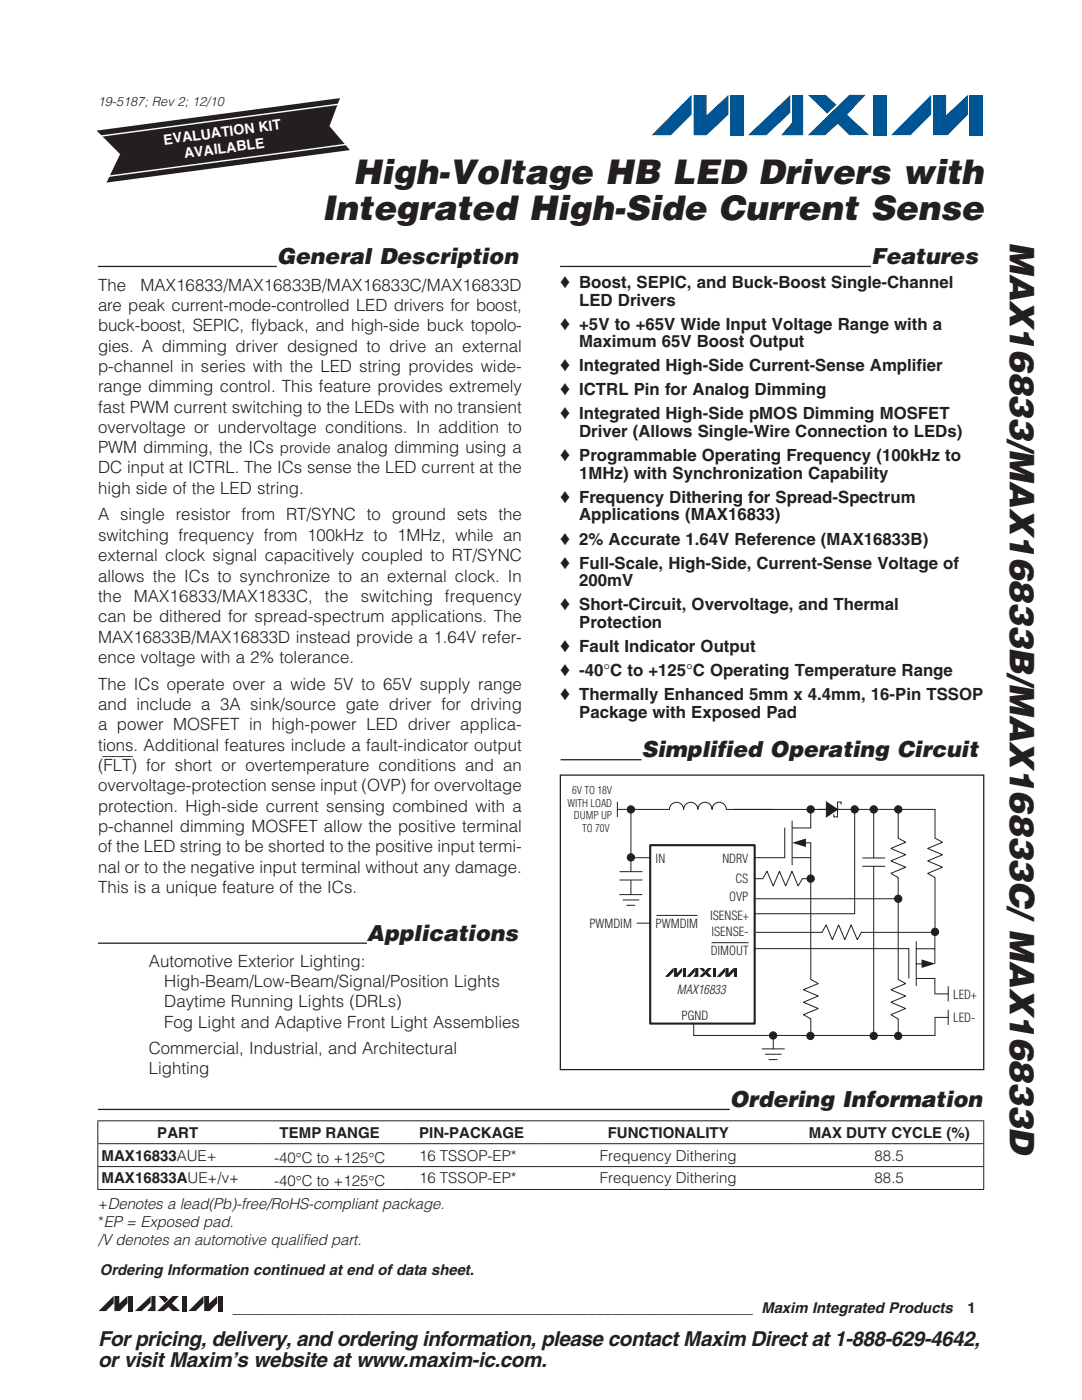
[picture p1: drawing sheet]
<svg xmlns="http://www.w3.org/2000/svg" width="216mm" height="279mm" viewBox="0 0 216 279" stroke-linecap="round" stroke-linejoin="round" font-family="sans-serif">
<defs><g id="words">
<g font-size="6.8" fill="#231f20">
<text x="70.5" y="36.8">High-Voltage HB LED Drivers with</text>
<text x="64.3" y="44">Integrated High-Side Current Sense</text>
<text x="201.5" y="48.2" transform="rotate(90 201.5 48.2)">MAX16833/MAX16833B/MAX16833C/ MAX16833D</text>
</g>
<g font-size="4.4" fill="#231f20">
<text x="55.2" y="52.7">General Description</text>
<text x="173.8" y="52.7">Features</text>
<text x="128" y="151.1">Simplified Operating Circuit</text>
<text x="73.2" y="187.7">Applications</text>
<text x="145.6" y="220.9">Ordering Information</text>
</g>
<g font-size="4.1" fill="#231f20">
<text x="19.6" y="268.7">For pricing, delivery, and ordering information, please contact Maxim Direct at 1-888-629-4642,</text>
<text x="19.6" y="272.9">or visit Maxim’s website at www.maxim-ic.com.</text>
</g>
<g font-size="3.4" fill="#231f20">
<text x="19.6" y="58">The</text>
<text x="28" y="58">MAX16833/MAX16833B/MAX16833C/MAX16833D</text>
<text x="111.8" y="57.4">S Boost, SEPIC, and Buck-Boost Single-Channel</text>
<text x="19.6" y="62">are peak current-mode-controlled LED drivers for boost,</text>
<text x="111.8" y="65.8">S +5V to +65V Wide Input Voltage Range with a</text>
<text x="115.6" y="61">LED Drivers</text>
<text x="19.6" y="66.1">buck-boost, SEPIC, flyback, and high-side buck topolo-</text>
<text x="19.6" y="70.2">gies. A dimming driver designed to drive an external</text>
<text x="115.6" y="69.3">Maximum 65V Boost Output</text>
<text x="19.6" y="74.2">p-channel in series with the LED string provides wide-</text>
<text x="111.8" y="74.1">S Integrated High-Side Current-Sense Amplifier</text>
<text x="19.6" y="78.3">range dimming control. This feature provides extremely</text>
<text x="19.6" y="82.3">fast PWM current switching to the LEDs with no transient</text>
<text x="111.8" y="78.9">S ICTRL Pin for Analog Dimming</text>
<text x="111.8" y="83.7">S Integrated High-Side pMOS Dimming MOSFET</text>
<text x="19.6" y="86.4">overvoltage or undervoltage conditions. In addition to</text>
<text x="115.6" y="87.2">Driver (Allows Single-Wire Connection to LEDs)</text>
<text x="19.6" y="94.5">DC input at ICTRL. The ICs sense the LED current at the</text>
<text x="19.6" y="90.4">PWM dimming, the ICs provide analog dimming using a</text>
<text x="111.8" y="92">S Programmable Operating Frequency (100kHz to</text>
<text x="115.6" y="95.5">1MHz) with Synchronization Capability</text>
<text x="19.6" y="98.6">high side of the LED string.</text>
<text x="111.8" y="100.3">S Frequency Dithering for Spread-Spectrum</text>
<text x="19.6" y="103.9">A single resistor from RT/SYNC to ground sets the</text>
<text x="19.6" y="107.9">switching frequency from 100kHz to 1MHz, while an</text>
<text x="115.6" y="103.9">Applications (MAX16833)</text>
<text x="19.6" y="112">external clock signal capacitively coupled to RT/SYNC</text>
<text x="111.8" y="108.7">S 2% Accurate 1.64V Reference (MAX16833B)</text>
<text x="111.8" y="113.5">S Full-Scale, High-Side, Current-Sense Voltage of</text>
<text x="19.6" y="116.1">allows the ICs to synchronize to an external clock. In</text>
<text x="115.6" y="117">200mV</text>
<text x="19.6" y="120.1">the</text>
<text x="19.6" y="124.2">can be dithered for spread-spectrum applications. The</text>
<text x="26.7" y="120.1">MAX16833/MAX1833C,</text>
<text x="64.8" y="120.1">the</text>
<text x="72" y="120.1">switching</text>
<text x="88.8" y="120.1">frequency</text>
<text x="111.8" y="121.8">S Short-Circuit, Overvoltage, and Thermal</text>
<text x="115.6" y="125.3">Protection</text>
<text x="19.6" y="128.2">MAX16833B/MAX16833D instead provide a 1.64V refer-</text>
<text x="111.8" y="130.1">S Fault Indicator Output</text>
<text x="19.6" y="132.3">ence voltage with a 2% tolerance.</text>
<text x="19.6" y="137.6">The ICs operate over a wide 5V to 65V supply range</text>
<text x="111.8" y="134.9">S -40NC to +125NC Operating Temperature Range</text>
<text x="19.6" y="141.7">and include a 3A sink/source gate driver for driving</text>
<text x="111.8" y="139.7">S Thermally Enhanced 5mm x 4.4mm, 16-Pin TSSOP</text>
<text x="115.6" y="143.2">Package with Exposed Pad</text>
<text x="19.6" y="145.7">a power MOSFET in high-power LED driver applica-</text>
<text x="19.6" y="149.8">tions. Additional features include a fault-indicator output</text>
<text x="19.6" y="153.8">(FLT) for short or overtemperature conditions and an</text>
<text x="19.6" y="157.9">overvoltage-protection sense input (OVP) for overvoltage</text>
<text x="19.6" y="162">protection. High-side current sensing combined with a</text>
<text x="19.6" y="166">p-channel dimming MOSFET allow the positive terminal</text>
<text x="19.6" y="170.1">of the LED string to be shorted to the positive input termi-</text>
<text x="19.6" y="174.1">nal or to the negative input terminal without any damage.</text>
<text x="19.6" y="178.2">This is a unique feature of the ICs.</text>
<text x="29.7" y="193">Automotive Exterior Lighting:</text>
<text x="32.8" y="197">High-Beam/Low-Beam/Signal/Position Lights</text>
<text x="32.8" y="201">Daytime Running Lights (DRLs)</text>
<text x="32.8" y="205.1">Fog Light and Adaptive Front Light Assemblies</text>
<text x="29.7" y="210.4">Commercial, Industrial, and Architectural</text>
<text x="29.7" y="214.4">Lighting</text>
</g>
<g font-size="3" fill="#231f20">
<text x="31.4" y="227">PART</text>
<text x="55.8" y="227">TEMP RANGE</text>
<text x="83.6" y="227">PIN-PACKAGE</text>
<text x="121.3" y="227">FUNCTIONALITY</text>
<text x="161.4" y="227">MAX DUTY CYCLE (%)</text>
<text x="20.3" y="231.6">MAX16833AUE+</text>
<text x="54.7" y="232">-40°C to +125°C</text>
<text x="83.6" y="231.6">16 TSSOP-EP*</text>
<text x="119.7" y="231.6">Frequency Dithering</text>
<text x="174.5" y="231.6">88.5</text>
<text x="20.3" y="236.2">MAX16833AUE+/v+</text>
<text x="54.7" y="236.6">-40°C to +125°C</text>
<text x="83.6" y="236.2">16 TSSOP-EP*</text>
<text x="119.7" y="236.2">Frequency Dithering</text>
<text x="174.5" y="236.2">88.5</text>
<text x="19.6" y="241.3">+Denotes a lead(Pb)-free/RoHS-compliant package.</text>
<text x="19.6" y="244.9">*EP = Exposed pad.</text>
<text x="19.6" y="248.5">/V denotes an automotive qualified part.</text>
<text x="19.9" y="254.4">Ordering Information continued at end of data sheet.</text>
<text x="46.5" y="262.1">_______________________________________________________________ Maxim Integrated Products</text>
<text x="193.1" y="262.1">1</text>
</g>
<g font-size="2.8" fill="#fff">
<text x="32.7" y="28.9" transform="rotate(-7 32.7 28.9)">EVALUATION KIT</text>
<text x="36.9" y="31.6" transform="rotate(-7 36.9 31.6)">AVAILABLE</text>
</g>
<g font-size="2.5" fill="#231f20">
<text x="19.5" y="21.2">19-5187; Rev 2; 12/10</text>
<text x="130.8" y="172.2">IN</text>
<text x="144.1" y="172.2">NDRV</text>
<text x="145.5" y="179.9">OVP</text>
<text x="146.7" y="176.2">CS</text>
<text x="117.6" y="185.1">PWMDIM</text>
<text x="130.8" y="185.1">PWMDIM</text>
<text x="141.7" y="183.5">ISENSE+</text>
<text x="141.8" y="190.5">DIMOUT</text>
<text x="142" y="186.8">ISENSE-</text>
<text x="135" y="198.3">MAX16833</text>
<text x="136" y="203.6">PGND</text>
<text x="190.2" y="199.4">LED+</text>
<text x="190.2" y="203.9">LED-</text>
</g>
<g font-size="2.1" fill="#231f20">
<text x="113.2" y="161">WITH LOAD</text>
<text x="114.2" y="158.5">6V TO 18V</text>
<text x="114.5" y="163.5">DUMP UP</text>
<text x="116.2" y="166.1">TO 70V</text>
</g>
</g></defs>
<g fill="#231f20">
<path d="M26.9 261.6l3.2-3v1.4l-1.8 1.7z"/>
<path d="M30.2 258.6h.8v3.1l-1.6-.1 .8-.9z"/>
<path d="M31.7 258.6h1.2l.7 .7-.7 .7z"/>
<path d="M31.4 261.7l3.1-3.1h1.2l-1.4 1.5 1.7 1.5-1.5 .1-.9-.9-.9 .9z"/>
<path d="M22.7 258.6v1.5l-1.6 1.6h-1.4z"/>
<path d="M22.8 258.6h1v1.6l1.6-1.6v1.5l-1.5 1.6h-1.1z"/>
<path d="M25.6 258.6h1v3.1h-1z"/>
<path d="M36.3 258.6h1v3.1h-1z"/>
<path d="M40.6 258.6v1.5l-1.5 1.5h-1.5z"/>
<path d="M40.7 258.6h1v1.6l1.6-1.6v1.5l-1.5 1.5h-1.1z"/>
<path d="M43.5 258.6h1v3h-1z"/>
</g>
<g fill="#005595">
<path d="M149.3 27l8.4-8v3.5l-4.8 4.5z"/>
<path d="M158.1 19h2.2v8h-4.4l2.2-2.6z"/>
<path d="M161.2 19h3.6l2.1 1.9-1.8 1.8z"/>
<path d="M161.2 27l8.3-8.1h3.2l-3.7 4 4.4 4.1h-4l-2.2-2.3-2.5 2.3z"/>
<path d="M138 19v3.9l-4.1 4.1h-3.9z"/>
<path d="M138.4 19h2.6v4l4.4-4.1v4l-4.4 4.1h-2.6z"/>
<path d="M145.7 19h2.7v8h-2.7z"/>
<path d="M174.3 19h2.6v8h-2.6z"/>
<path d="M185.8 18.9v3.9l-4.1 4.2h-3.9z"/>
<path d="M186.2 19l2.6-.1v4.1l4.3-4.1v3.9l-4 4.2h-2.9z"/>
<path d="M193.5 18.9h2.6v8.1h-2.6z"/>
</g>
<path d="M19.6 53.2h35.6M111.8 53.2h62M111.9 151.6h16.1M19.6 188.2h53.6M19.6 221.4h126" fill="none" stroke="#231f20" stroke-width=".26"/>
<path d="M19.3 26.1l48.5-6.5-2.1 5.6 4.1 4.8-48.5 6.4 2.7-5.6z" fill="#231f20"/>
<path d="M68 20.8l-48.2 6.4M69.8 28.7l-49 6.6" fill="none" stroke="#fff" stroke-width=".28"/>
<path d="M129.7 168.7h20.9v35.6h-20.9z" fill="none" stroke="#231f20" stroke-width=".42"/>
<path d="M123.7 178.5h4.4M123.7 174h4.4M123.7 175.6h4.4M124.3 179.6h3.2M125.9 171.1v2.9M125.9 175.6v2.9M125.9 161.5v9.7h3.8M150.5 179.4h28.7M125.1 180.7h1.6M127.1 184.2h2.6M150.6 182.4h19.9M150.6 189.3h30.8" fill="none" stroke="#231f20" stroke-width=".2"/>
<circle cx="125.9" cy="171.1" r=".73" fill="#231f20"/>
<circle cx="125.9" cy="171.1" r=".73" fill="none" stroke="#231f20" stroke-width=".2"/>
<circle cx="125.9" cy="161.5" r=".73" fill="#231f20"/>
<g fill="none" stroke="#231f20" stroke-width=".2">
<path d="M123.2 160.1v2.9M123.2 161.5h10.4M146.4 161.5h21.1M150.6 171.2h6M161.8 189.3v6.2M161.8 195.5l1.5 .8-3 1.2 3 1.3-3 1.2 3 1.3-3 1.2 1.5 .8v3.3M179.2 189.3v6.2M179.2 195.5l1.5 .8-2.9 1.2 2.9 1.3-2.9 1.2 2.9 1.3-2.9 1.2 1.4 .8v3.3M189.2 196.9v2.9M152.1 209.3h4.4M152.7 210.4h3.2M153.5 211.5h1.6"/>
<path d="M154.3 206.6v2.8M189.2 201.6v2.9"/>
<circle cx="125.9" cy="161.5" r=".73"/>
</g>
<path d="M131 182.7h8.2z" fill="#fff" stroke="#231f20" stroke-width=".2"/>
<path d="M156.6 165.2v6M158.1 171.2h3.7M158.1 163.8v8.9M159.6 168.2h2.2v21.1M161.8 161.5v3.7h-3.7" fill="none" stroke="#231f20" stroke-width=".2"/>
<path d="M158.1 168.2l2.7-.8v1.6z" fill="#231f20"/>
<path d="M150.6 175.4h1.6M152.2 175.4l.8-1.5 1.3 2.9 1.2-2.9 1.3 2.9 1.2-2.9 1.3 2.9 .8-1.4h1.7M150.8 186.1h13.2l.8-1.5 1.3 2.9 1.2-2.9 1.3 2.9 1.2-2.9 1.3 2.9 .8-1.4M171.9 186.1h14.7" fill="none" stroke="#231f20" stroke-width=".2"/>
<circle cx="161.8" cy="175.3" r=".73" fill="#231f20"/>
<circle cx="161.8" cy="175.3" r=".73" fill="none" stroke="#231f20" stroke-width=".2"/>
<circle cx="161.8" cy="161.5" r=".73" fill="#231f20"/>
<circle cx="161.8" cy="161.5" r=".73" fill="none" stroke="#231f20" stroke-width=".2"/>
<circle cx="170.5" cy="161.5" r=".73" fill="#231f20"/>
<circle cx="170.5" cy="161.5" r=".73" fill="none" stroke="#231f20" stroke-width=".2"/>
<circle cx="174.3" cy="161.5" r=".73" fill="#231f20"/>
<circle cx="174.3" cy="161.5" r=".73" fill="none" stroke="#231f20" stroke-width=".2"/>
<circle cx="179.2" cy="161.5" r=".73" fill="#231f20"/>
<circle cx="179.2" cy="161.5" r=".73" fill="none" stroke="#231f20" stroke-width=".2"/>
<circle cx="179.2" cy="179.4" r=".73" fill="#231f20"/>
<circle cx="179.2" cy="179.4" r=".73" fill="none" stroke="#231f20" stroke-width=".2"/>
<circle cx="186.6" cy="186" r=".73" fill="#231f20"/>
<circle cx="186.6" cy="186" r=".73" fill="none" stroke="#231f20" stroke-width=".2"/>
<path d="M164.9 160.1l2.2 1.4-2.2 1.5z" fill="#231f20"/>
<path d="M164.9 160.1l2.2 1.4-2.2 1.5zM167.8 160.6v-.5h-.7v2.9h-.7v-.5M170.5 161.5v20.9M172.1 171.2h4.5M172.1 172.9h4.5M174.3 161.5v9.8M174.3 172.9v33.7" fill="none" stroke="#231f20" stroke-width=".2"/>
<path d="M163.3 161.5h23.3z" fill="#231f20" stroke="#231f20" stroke-width=".2"/>
<path d="M142 188.1h7.4z" fill="#fff" stroke="#231f20" stroke-width=".2"/>
<path d="M179.2 161.7v5.6l1.5 .8-2.9 1.2 2.9 1.3-2.9 1.2 2.9 1.3-2.9 1.2 1.4 .8M179.2 175.1v14.2M186.6 161.5v5.8l1.5 .8-3 1.2 3 1.3-3 1.2 3 1.3-3 1.2 1.5 .8M186.6 175.1v10.6M181.4 189.3v6M182.8 195.3h3.7v3M182.8 187.9v8.9M182.8 192.4h2.2M182.8 189.3h3.7M186.5 186.1v6.2" fill="none" stroke="#231f20" stroke-width=".2"/>
<g fill="#231f20">
<path d="M183.9 191.5l2.7 .8-2.7 .9z"/>
<circle cx="161.7" cy="206.7" r=".73"/>
</g>
<circle cx="161.7" cy="206.7" r=".73" fill="none" stroke="#231f20" stroke-width=".2"/>
<circle cx="154.3" cy="206.7" r=".73" fill="#231f20"/>
<circle cx="154.3" cy="206.7" r=".73" fill="none" stroke="#231f20" stroke-width=".2"/>
<circle cx="174.3" cy="206.7" r=".73" fill="#231f20"/>
<circle cx="174.3" cy="206.7" r=".73" fill="none" stroke="#231f20" stroke-width=".2"/>
<circle cx="179.2" cy="206.7" r=".73" fill="#231f20"/>
<g fill="none" stroke="#231f20" stroke-width=".2">
<path d="M138.4 204.4v2.2h48.2"/>
<circle cx="179.2" cy="206.7" r=".73"/>
</g>
<path d="M186.6 203v3.6z" fill="#fff" stroke="#231f20" stroke-width=".2"/>
<path d="M186.5 198.3h2.7M186.6 203h2.6" fill="none" stroke="#231f20" stroke-width=".2"/>
<g fill="#231f20">
<path d="M138.6 193.2v.7l-.9 1h-.7z"/>
<path d="M138.8 193.2h.5v1.7h-.9l.4-.4z"/>
<path d="M141.3 193.2h.7l-.8 .9 .8 .8h-.7l-.5-.5-.6 .5h-.6z"/>
<path d="M139.6 193.2h.6l.5 .4-.4 .4z"/>
<path d="M142.2 193.2h.6v1.7h-.6z"/>
<path d="M144.7 193.2v.7l-1 1h-.6z"/>
<path d="M144.8 193.2h.5v1.1l1.1-1.1v.7l-.9 1h-.7z"/>
<path d="M146.5 193.2h.6v1.7h-.6z"/>
<path d="M134.4 193.2v.7l-1 1h-.6z"/>
<path d="M134.5 193.2h.5v1.1l1.1-1.1v.7l-.9 1h-.7z"/>
<path d="M136.2 193.2h.6v1.7h-.6z"/>
</g>
<path d="M133.6 161.5a1.42 1.42 0 0 1 1.4-1.4 1.42 1.42 0 0 1 1.4 1.4 1.42 1.42 0 0 1 1.4-1.4 1.42 1.42 0 0 1 1.4 1.4 1.42 1.42 0 0 1 1.5-1.4 1.42 1.42 0 0 1 1.4 1.4 1.42 1.42 0 0 1 1.4-1.4 1.42 1.42 0 0 1 1.4 1.4h9.2M19.4 223.7h177M19.4 228.3h177M19.4 232.8h177M19.4 237.4h177M19.5 223.8v4.4M19.5 228.3v4.4M19.5 232.9v4.4M196.3 223.8v4.4M196.3 228.3v4.4M196.3 232.9v4.4" fill="none" stroke="#231f20" stroke-width=".2"/>
<path d="M111.8 154.7h84.5v58.8h-84.5z" fill="none" stroke="#231f20" stroke-width=".25"/>
<use href="#words"/>
</svg>
